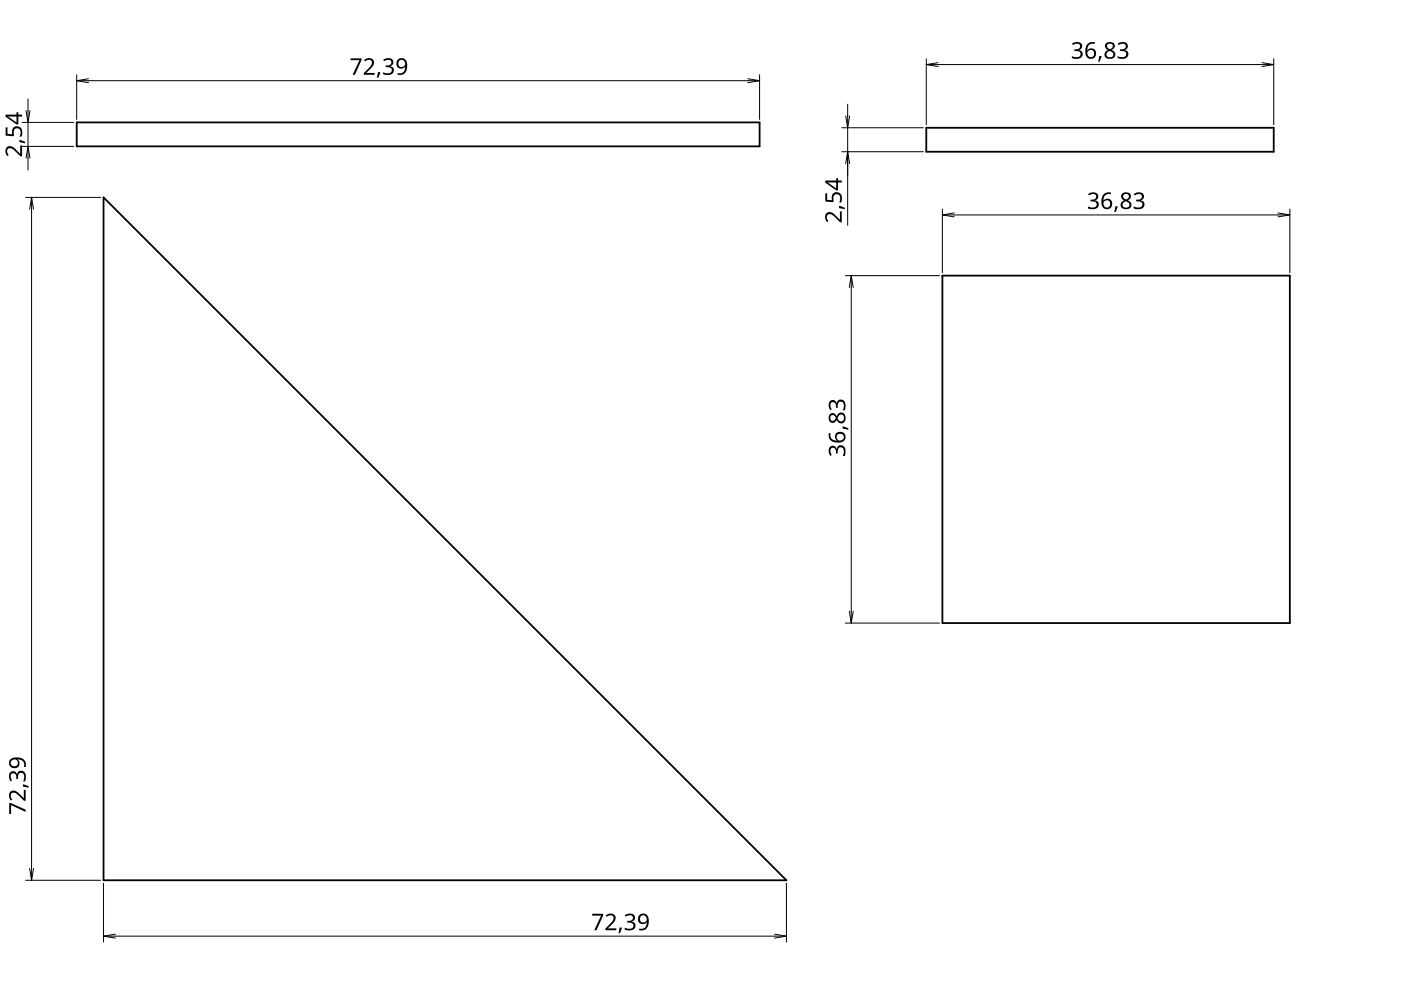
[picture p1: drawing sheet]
<svg xmlns="http://www.w3.org/2000/svg" width="297mm" height="210mm" viewBox="0 0 297 210" stroke-linecap="round" stroke-linejoin="round" font-family="sans-serif">
<path d="M16.3 26h144.7v5h-144.7zM196.4 27.1h73.7v5.1h-73.7zM22 41.9l144.7 144.7h-144.7zM199.8 58.4h73.7v73.7h-73.7z" fill="none" stroke="#000" stroke-width=".38"/>
<g fill="none" stroke="#000" stroke-width=".21">
<path d="M16.3 15.9v9.4M16.3 17.1l2.5 .4M16.3 17.1h144.7M18.8 16.7l-2.5 .4M158.5 16.7l2.5 .4M161 15.9v9.4M161 17.1l-2.5 .4M196.4 12.4v14.1M196.4 13.7h73.7M196.4 13.7l2.5 .4M198.9 13.3l-2.5 .4M267.6 13.3l2.5 .4"/>
<path d="M270.1 12.4v14.1M270.1 13.7l-2.5 .4M4.7 31h10.9M5.5 23.5l.4 2.5 .5-2.5M5.5 33.5l.4-2.5 .5 2.5M5.9 21v15M15.6 26h-10.9M178.5 32.2h17.3M179.3 24.6l.4 2.5 .4-2.5M179.3 34.7l.4-2.5 .4 2.5M179.7 22.1v25.7M195.8 27.1h-17.3"/>
<path d="M6.7 41.9v144.7M6.7 41.9l-.4 2.5M6.7 41.9l.4 2.5M21.3 41.9h-15.9M179.2 58.4h20M180.5 58.4v73.7M180.5 58.4l-.4 2.5M180.5 58.4l.4 2.5M199.8 45.6h73.7M199.8 44.3v13.5M199.8 45.6l2.5 .4M202.3 45.2l-2.5 .4"/>
<path d="M271 45.2l2.5 .4M273.5 44.3v13.5M273.5 45.6l-2.5 .4M180.1 129.6l.4 2.5M180.9 129.6l-.4 2.5M199.2 132.1h-20M5.4 186.6h15.9M6.3 184.1l.4 2.5M7.1 184.1l-.4 2.5M22 198.5l2.5 .4M22 187.3v12.4M22 198.5h144.7"/>
<path d="M24.5 198.1l-2.5 .4M164.2 198.1l2.5 .4M166.7 187.3v12.4M166.7 198.5l-2.5 .4"/>
</g>
<g fill="#000">
<path d="M74.3 12.4h2.4v.3l-1.5 3.2h-.4l1.4-3.1h-1.9zM77.2 12.7a1.16 1.16 0 0 1 1.3-.4 1.16 1.16 0 0 1 .8 1.2l-.3 .6-1.3 1.4h1.7v.4h-2.3v-.4l1.1-1.1a.98 .98 0 0 0 .3-1.7h-.5l-.6 .3zM80.1 15.3h.5l-.4 1.2h-.3zM81.2 12.7a1.25 1.25 0 0 1 1.3-.4 1.25 1.25 0 0 1 .9 .9 .85 .85 0 0 1-.7 .8 .93 .93 0 0 1 .8 1.1 .93 .93 0 0 1-1 .8l-1.3-.2v-.4a1.24 1.24 0 0 0 1.9-.3 .71 .71 0 0 0-1-.8h-.3v-.3a.81 .81 0 0 0 .8-.1 .81 .81 0 0 0 .3-.8 1.02 1.02 0 0 0-1.4 0zM227.3 9.3a1.25 1.25 0 0 1 1.2-.4 1.25 1.25 0 0 1 .9 .9 .85 .85 0 0 1-.7 .8 .93 .93 0 0 1 .9 1.1 .93 .93 0 0 1-1.1 .8l-1.2-.2v-.4a1.24 1.24 0 0 0 1.8-.3 .71 .71 0 0 0-1-.8h-.3v-.3a.81 .81 0 0 0 .9-.1 .81 .81 0 0 0 .3-.8 1.02 1.02 0 0 0-1.5 0zM233.1 11.9h.5l-.5 1.2h-.3zM237 9.3a1.25 1.25 0 0 1 1.2-.4 1.25 1.25 0 0 1 .9 .9 .85 .85 0 0 1-.7 .8 .93 .93 0 0 1 .9 1.1 .93 .93 0 0 1-1.1 .8l-1.3-.2v-.4a1.24 1.24 0 0 0 1.9-.3 .71 .71 0 0 0-1-.8h-.3v-.3a.81 .81 0 0 0 .8-.1 .81 .81 0 0 0 .3-.8 1.02 1.02 0 0 0-1.4 0zM1.2 27h.4v1.4l1 .1-.1-.6a1.13 1.13 0 0 1 1.4-1.1 1.13 1.13 0 0 1 .8 1.5l-.2 .7h-.4a1.03 1.03 0 0 0 .3-1.1 1.03 1.03 0 0 0-.8-.7 .93 .93 0 0 0-.6 1.5l-.2 .2-1.6-.1zM4.1 29.7l1.2 .4v.3l-1.2-.3zM1.4 31.3a1.5 1.5 0 0 1 2.2 .6l.7 .7v-1.8h.4v2.3h-.4l-1.1-1.1a.98 .98 0 0 0-1.6-.2l-.1 .4 .3 .7-.2 .2a1.46 1.46 0 0 1-.2-1.8zM175 41h.4v1.4l1 .1a1.17 1.17 0 0 1 .9-1.8 1.17 1.17 0 0 1 1.2 1.6l-.2 .7h-.4a1.03 1.03 0 0 0-.5-1.8 .93 .93 0 0 0-.6 1.5l-.2 .2-1.6-.2zM177.9 43.7l1.2 .4v.3l-1.2-.3z"/>
<path d="M175.2 45.2a1.5 1.5 0 0 1 2.1 .7l.8 .7v-1.8h.4v2.3h-.4l-1.1-1.1a.98 .98 0 0 0-1.7-.2v.4l.3 .7-.3 .2a1.46 1.46 0 0 1-.1-1.9zM230.7 41.1a1.25 1.25 0 0 1 1.2-.4 1.25 1.25 0 0 1 1 .9 .85 .85 0 0 1-.8 .9 .93 .93 0 0 1 .9 1 .93 .93 0 0 1-1.1 .8l-1.2-.1v-.4a1.24 1.24 0 0 0 1.8-.3 .71 .71 0 0 0-1-.8h-.3v-.4a.81 .81 0 0 0 .9 0 .81 .81 0 0 0 .3-.9 1.02 1.02 0 0 0-1.5 0zM236.5 43.7l.5 .1-.4 1.1h-.4zM240.4 41.1a1.25 1.25 0 0 1 1.2-.4 1.25 1.25 0 0 1 .9 .9 .85 .85 0 0 1-.7 .9 .93 .93 0 0 1 .9 1 .93 .93 0 0 1-1.1 .8l-1.2-.1v-.4a1.24 1.24 0 0 0 1.8-.3 .71 .71 0 0 0-1-.8h-.3v-.4a.81 .81 0 0 0 .9 0 .81 .81 0 0 0 .3-.9 1.02 1.02 0 0 0-1.5 0zM175.9 94.8l.7-.3a.85 .85 0 0 1 .8 .7 .93 .93 0 0 1 1-.8 .93 .93 0 0 1 .9 1l-.2 1.3h-.4a1.24 1.24 0 0 0-.3-1.8 .71 .71 0 0 0-.8 .9v.4h-.4a.81 .81 0 0 0 0-.9 .81 .81 0 0 0-.8-.3 1.02 1.02 0 0 0-.1 1.5l-.2 .2a1.65 1.65 0 0 1-.2-1.9zM175.9 85.1l.7-.3a.85 .85 0 0 1 .8 .7 .93 .93 0 0 1 1-.8 .93 .93 0 0 1 .9 1l-.2 1.3h-.4a1.24 1.24 0 0 0-.3-1.8 .71 .71 0 0 0-.8 .9v.4h-.4a.81 .81 0 0 0 0-.9 .81 .81 0 0 0-.8-.3 1.02 1.02 0 0 0-.1 1.5l-.2 .2a1.65 1.65 0 0 1-.2-1.9zM178.7 90.4l1.2 .4v.3l-1.2-.2zM2.1 163.8l.7-.3a.85 .85 0 0 1 .8 .7 .93 .93 0 0 1 1.1-.8 .93 .93 0 0 1 .8 1l-.2 1.3h-.4a1.24 1.24 0 0 0-.3-1.8 .71 .71 0 0 0-.8 .9v.4h-.3a.81 .81 0 0 0-.1-.9 .81 .81 0 0 0-.8-.3 1.02 1.02 0 0 0 0 1.5l-.3 .2a1.65 1.65 0 0 1-.2-1.9zM4.9 166.3l1.2 .4v.3l-1.2-.2zM2 170.3h.3l3.1 1.4v.4l-3.1-1.4v1.9h-.3zM2.2 167.9a1.5 1.5 0 0 1 2.1 .6l.7 .7v-1.7h.4v2.3h-.3l-1.1-1.1a.98 .98 0 0 0-1.7-.3v.5l.3 .6-.3 .2a1.47 1.47 0 0 1-.1-1.8zM125.6 193.7h2.3v.4l-1.4 3.1h-.5l1.4-3.1h-1.8z"/>
<path d="M128.4 194.1a1.16 1.16 0 0 1 1.3-.4 1.16 1.16 0 0 1 .8 1.1l-.3 .7-1.3 1.3h1.8v.4h-2.3v-.3l1.1-1.1a.98 .98 0 0 0 .2-1.7h-.4l-.7 .3zM131.4 196.7h.5l-.5 1.2h-.3zM132.5 194.1a1.25 1.25 0 0 1 1.2-.5 1.25 1.25 0 0 1 .9 1 .85 .85 0 0 1-.7 .8 .93 .93 0 0 1 .9 1 .93 .93 0 0 1-1.1 .9l-1.3-.2v-.4a1.24 1.24 0 0 0 1.9-.3 .71 .71 0 0 0-1-.8h-.3v-.4a.81 .81 0 0 0 .8 0 .81 .81 0 0 0 .4-.8 1.02 1.02 0 0 0-1.5-.1z"/>
<path d="M84.3 12.6a1.22 1.22 0 0 1 1.5-.1 1.22 1.22 0 0 1 .5 1.4 1.64 1.64 0 0 1-2 2v-.4a1.16 1.16 0 0 0 1.2-.2 1.16 1.16 0 0 0 .4-1.2 1.08 1.08 0 0 1-1.6 .1 1.08 1.08 0 0 1 0-1.6zM84.4 13.4a.76 .76 0 0 0 1.5 0 .76 .76 0 0 0-1.5 0z"/>
<path d="M230.6 9.3l.6-.3 .5-.1h.4v.4a1.18 1.18 0 0 0-1.5 1.4 1.08 1.08 0 0 1 1.6-.1 1.08 1.08 0 0 1-.1 1.6 1.28 1.28 0 0 1-1.6 0 1.28 1.28 0 0 1-.4-1.5l.2-.8zM230.5 11.4a.76 .76 0 0 0 1.5 0 .76 .76 0 0 0-1.5 0z"/>
<path d="M234.4 9.3a1.04 1.04 0 0 1 1.3-.4 1.04 1.04 0 0 1 .6 1.2l-.6 .5a1 1 0 0 1 .7 1.3 1 1 0 0 1-1.3 .6 .94 .94 0 0 1-.9-.9 .94 .94 0 0 1 .7-1l-.2-.1a.88 .88 0 0 1-.3-1.2zM234.6 11.6a.7 .7 0 0 0 1.4 0 .7 .7 0 0 0-1.4 0zM234.8 9.8a.58 .58 0 0 0 1.1 0 .58 .58 0 0 0-1.1 0z"/>
<path d="M1.2 24.3h2.3v-.5h.4v.5h.8v.4h-.8v1.7h-.4l-2.3-1.7zM1.6 24.7l1.9 1.3v-1.3z"/>
<path d="M175 38.3h2.3v-.5h.4v.5h.8v.4h-.8v1.7h-.4l-2.3-1.7zM175.4 38.7l1.9 1.2v-1.2z"/>
<path d="M234 41.2l.6-.4h.5h.4v.4a1.18 1.18 0 0 0-1.5 1.3 1.08 1.08 0 0 1 1.6-.1 1.08 1.08 0 0 1-.1 1.6 1.22 1.22 0 0 1-1.4 .2 1.22 1.22 0 0 1-.6-1.4l.1-.9zM233.9 43.2a.8 .8 0 0 0 1.6 0 .8 .8 0 0 0-1.6 0z"/>
<path d="M237.9 41.1a1.03 1.03 0 0 1 1.2-.3 1.03 1.03 0 0 1 .6 1.2l-.6 .5a1 1 0 0 1 .7 1.3 1 1 0 0 1-1.3 .5 .94 .94 0 0 1-.9-.8 .94 .94 0 0 1 .7-1l-.1-.1a.88 .88 0 0 1-.3-1.3zM238 43.4a.7 .7 0 0 0 1.4 0 .7 .7 0 0 0-1.4 0zM238.2 41.7a.58 .58 0 0 0 1.1 0 .58 .58 0 0 0-1.1 0z"/>
<path d="M176 87.7a.88 .88 0 0 1 1.4 .5 1 1 0 0 1 1.3-.7 1 1 0 0 1 .6 1.4 .94 .94 0 0 1-.9 .9 .94 .94 0 0 1-1-.7 .91 .91 0 0 1-1.2 .5 .91 .91 0 0 1-.5-1.2zM177.7 88.7a.69 .69 0 0 0 1.3 0 .69 .69 0 0 0-1.3 0zM176 88.6a.6 .6 0 0 0 1.2 0 .6 .6 0 0 0-1.2 0z"/>
<path d="M175.7 91.8h.4a1.18 1.18 0 0 0 1.4 1.6 1.08 1.08 0 0 1-.1-1.6 1.08 1.08 0 0 1 1.6 .1 1.22 1.22 0 0 1 .1 1.4 1.22 1.22 0 0 1-1.4 .5 1.63 1.63 0 0 1-2-2zM177.4 92.7a.76 .76 0 0 0 1.5 0 .76 .76 0 0 0-1.5 0z"/>
<path d="M2.2 161l.6-.3 .6-.1a1.64 1.64 0 0 1 2 2h-.3a1.16 1.16 0 0 0-.2-1.2 1.16 1.16 0 0 0-1.2-.4 1.08 1.08 0 0 1 .1 1.7 1.08 1.08 0 0 1-1.6-.1 1.16 1.16 0 0 1 0-1.6zM2.3 161.7a.76 .76 0 0 0 1.5 0 .76 .76 0 0 0-1.5 0z"/>
<path d="M135.6 194a1.22 1.22 0 0 1 1.4-.1 1.22 1.22 0 0 1 .6 1.3 1.64 1.64 0 0 1-2.1 2v-.3a1.16 1.16 0 0 0 1.2-.2 1.16 1.16 0 0 0 .4-1.2 1.08 1.08 0 0 1-1.6 .1 1.08 1.08 0 0 1 .1-1.6zM135.6 194.8a.8 .8 0 0 0 1.6 0 .8 .8 0 0 0-1.6 0z"/>
</g>
</svg>
